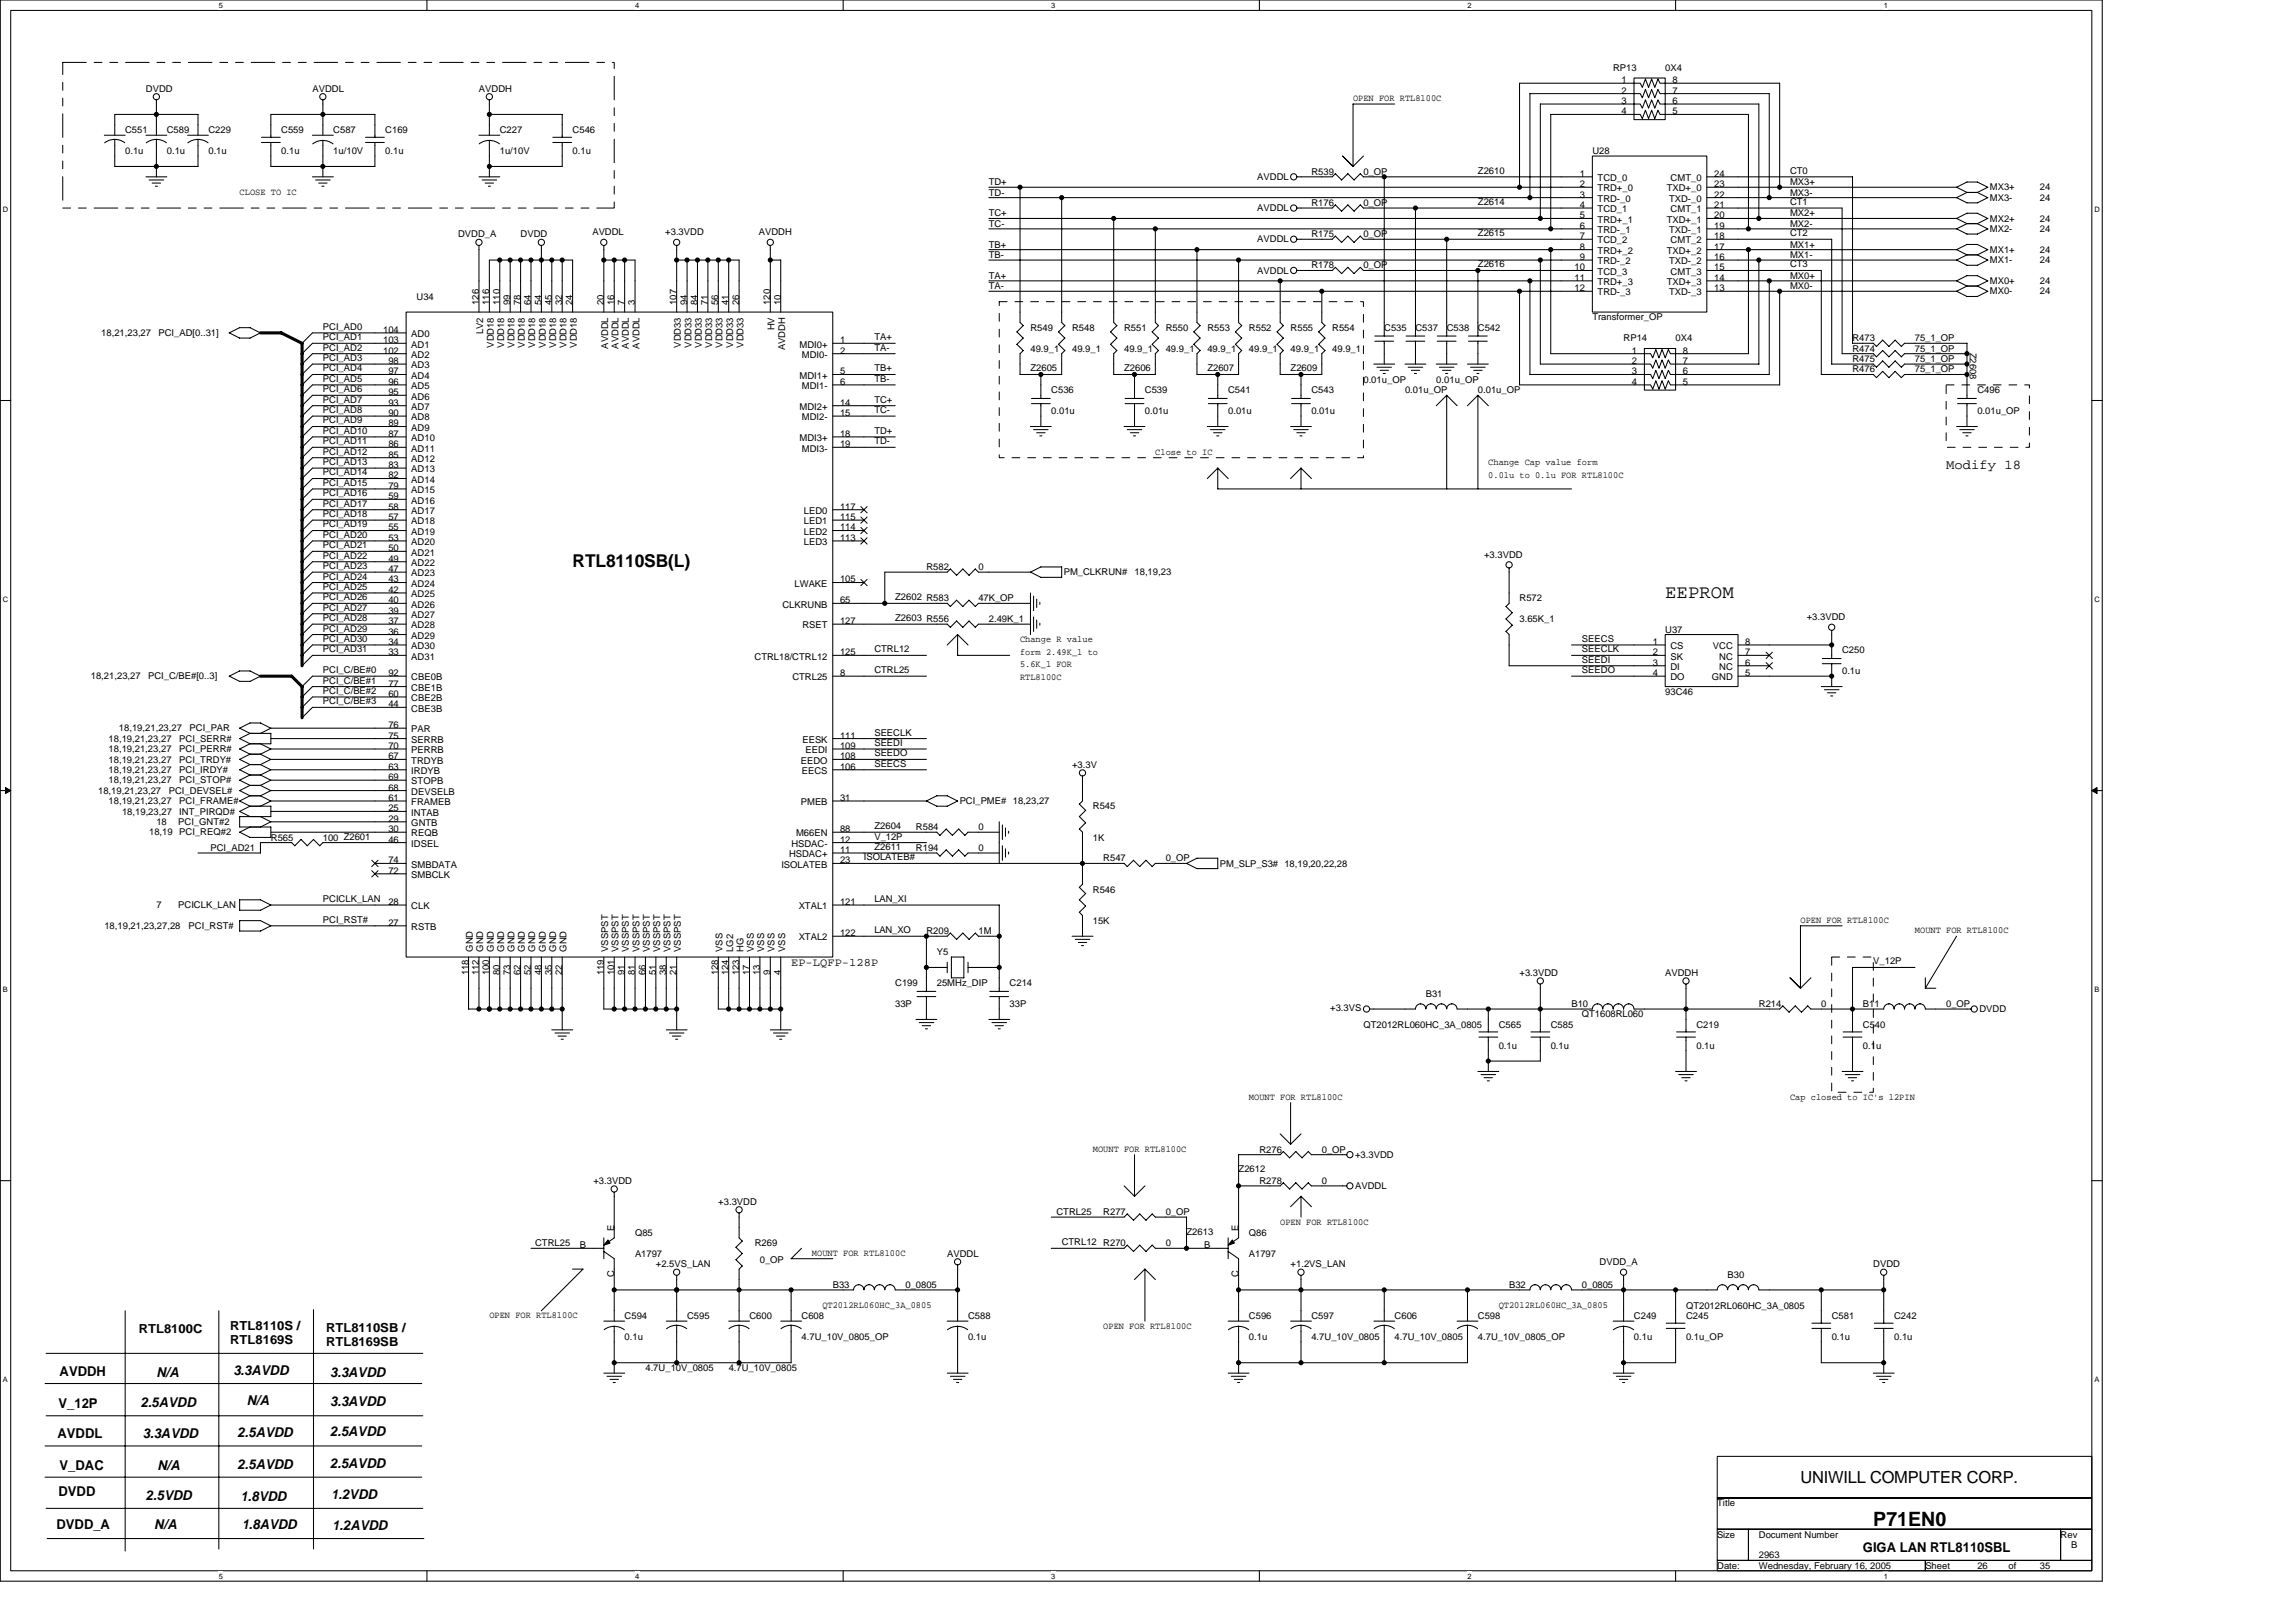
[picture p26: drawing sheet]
<svg xmlns="http://www.w3.org/2000/svg" width="297mm" height="210mm" viewBox="0 0 297 210" stroke-linecap="round" stroke-linejoin="round" font-family="sans-serif">
<defs><g id="words">
<text font-size="2.6" x="242.4" y="197.5">P71EN0</text>
<text font-size="2.4" x="215.4" y="77.4">EEPROM</text>
<text font-size="2.3" x="74.1" y="73.4">RTL8110SB(L)</text>
<text font-size="2.2" x="232.9" y="191.9">UNIWILL COMPUTER CORP.</text>
<g font-size="1.8">
<text x="251.8" y="60.7">Modify 18</text>
<text x="7.7" y="178.1">AVDDH</text>
<text x="20.2" y="178.2">N/A</text>
<text x="30.2" y="177.9">3.3AVDD</text>
<text x="42.7" y="178.2">3.3AVDD</text>
<text x="7.6" y="182.2">V_12P</text>
<text x="18.2" y="182.1">2.5AVDD</text>
<text x="31.9" y="181.8">N/A</text>
<text x="42.7" y="185.9">2.5AVDD</text>
<text x="42.7" y="182">3.3AVDD</text>
<text x="7.4" y="186.2">AVDDL</text>
<text x="7.7" y="190.2">V_DAC</text>
<text x="18.5" y="186.2">3.3AVDD</text>
<text x="20.4" y="190.2">N/A</text>
<text x="30.7" y="190.1">2.5AVDD</text>
<text x="30.7" y="186">2.5AVDD</text>
<text x="42.7" y="189.9">2.5AVDD</text>
<text x="7.3" y="197.9">DVDD_A</text>
<text x="7.6" y="193.6">DVDD</text>
<text x="18.9" y="194.1">2.5VDD</text>
<text x="20" y="197.9">N/A</text>
<text x="31.1" y="194.2">1.8VDD</text>
<text x="31.3" y="197.9">1.8AVDD</text>
<text x="42.9" y="194">1.2VDD</text>
<text x="43" y="198">1.2AVDD</text>
<text x="241" y="200.8">GIGA LAN RTL8110SBL</text>
</g>
<g font-size="1.6">
<text x="17.9" y="172.5">RTL8100C</text>
<text x="29.8" y="172.1">RTL8110S /</text>
<text x="29.8" y="174">RTL8169S</text>
<text x="42.2" y="172.3">RTL8110SB /</text>
<text x="42.2" y="174.3">RTL8169SB</text>
</g>
<text font-size="1.5" x="102.4" y="125">EP-LQFP-128P</text>
<g font-size="1.2">
<text x="18.9" y="11.9">DVDD</text>
<text x="40.4" y="11.9">AVDDL</text>
<text x="62" y="11.9">AVDDH</text>
<text x="208.7" y="9.2">RP13</text>
<text x="209.8" y="10.8">1</text>
<text x="215.4" y="9.2">0X4</text>
<text x="216.4" y="10.8">8</text>
<text x="16.2" y="17.2">C551</text>
<text x="21.6" y="17.2">C589</text>
<text x="27" y="17.2">C229</text>
<text x="36.4" y="17.2">C559</text>
<text x="43.1" y="17.2">C587</text>
<text x="49.8" y="17.2">C169</text>
<text x="64.7" y="17.2">C227</text>
<text x="74.1" y="17.2">C546</text>
<text x="175" y="13.1">OPEN FOR RTL8100C</text>
<text x="209.8" y="12.1">2</text>
<text x="209.8" y="13.5">3</text>
<text x="209.8" y="14.8">4</text>
<text x="216.4" y="14.8">5</text>
<text x="216.4" y="13.5">6</text>
<text x="216.4" y="12.1">7</text>
<text x="16.2" y="19.9">0.1u</text>
<text x="21.6" y="19.9">0.1u</text>
<text x="27" y="19.9">0.1u</text>
<text x="36.4" y="19.9">0.1u</text>
<text x="43.1" y="19.9">1u/10V</text>
<text x="49.8" y="19.9">0.1u</text>
<text x="64.7" y="19.9">1u/10V</text>
<text x="74.1" y="19.9">0.1u</text>
<text x="127.9" y="24">TD+</text>
<text x="162.7" y="23.3">AVDDL</text>
<text x="169.7" y="22.6">R539</text>
<text x="176.4" y="22.6">0_OP</text>
<text x="191.2" y="22.5">Z2610</text>
<text x="204.4" y="22.9">1</text>
<text x="206" y="19.9">U28</text>
<text x="206.7" y="23.4">TCD_0</text>
<text x="216.1" y="23.4">CMT_0</text>
<text x="221.8" y="22.9">24</text>
<text x="231.6" y="22.5">CT0</text>
<text x="231.6" y="24">MX3+</text>
<text x="31" y="25.2">CLOSE TO IC</text>
<text x="127.9" y="29.4">TC-</text>
<text x="127.9" y="25.3">TD-</text>
<text x="127.9" y="28">TC+</text>
<text x="162.7" y="27.3">AVDDL</text>
<text x="169.7" y="26.7">R176</text>
<text x="176.4" y="26.7">0_OP</text>
<text x="191.2" y="26.5">Z2614</text>
<text x="204.4" y="24.2">2</text>
<text x="204.4" y="25.6">3</text>
<text x="204.4" y="26.9">4</text>
<text x="204.4" y="28.3">5</text>
<text x="204.4" y="29.6">6</text>
<text x="206.7" y="24.8">TRD+_0</text>
<text x="206.7" y="26.1">TRD-_0</text>
<text x="206.7" y="27.5">TCD_1</text>
<text x="206.7" y="28.8">TRD+_1</text>
<text x="215.6" y="28.8">TXD+_1</text>
<text x="215.6" y="24.8">TXD+_0</text>
<text x="215.9" y="26.1">TXD-_0</text>
<text x="216.1" y="27.5">CMT_1</text>
<text x="221.8" y="29.6">19</text>
<text x="221.8" y="28.3">20</text>
<text x="221.8" y="26.9">21</text>
<text x="221.8" y="25.6">22</text>
<text x="221.8" y="24.2">23</text>
<text x="231.6" y="26.5">CT1</text>
<text x="231.6" y="28">MX2+</text>
<text x="231.6" y="29.4">MX2-</text>
<text x="231.6" y="25.3">MX3-</text>
<text x="257.4" y="26">MX3-</text>
<text x="257.4" y="24.6">MX3+</text>
<text x="257.4" y="28.7">MX2+</text>
<text x="263.9" y="26">24</text>
<text x="263.9" y="24.6">24</text>
<text x="263.9" y="28.7">24</text>
<text x="59.3" y="30.7">DVDD_A</text>
<text x="67.3" y="30.7">DVDD</text>
<text x="76.6" y="30.4">AVDDL</text>
<text x="86.1" y="30.4">+3.3VDD</text>
<text x="98.2" y="30.4">AVDDH</text>
<text x="127.9" y="32">TB+</text>
<text x="127.9" y="33.4">TB-</text>
<text x="162.7" y="31.4">AVDDL</text>
<text x="162.7" y="35.4">AVDDL</text>
<text x="169.7" y="30.7">R175</text>
<text x="169.7" y="34.7">R178</text>
<text x="176.4" y="30.7">0_OP</text>
<text x="176.4" y="34.7">0_OP</text>
<text x="191.2" y="34.6">Z2616</text>
<text x="191.2" y="30.6">Z2615</text>
<text x="203.7" y="35">10</text>
<text x="204.4" y="31">7</text>
<text x="204.4" y="32.3">8</text>
<text x="204.4" y="33.6">9</text>
<text x="206.7" y="30.2">TRD-_1</text>
<text x="206.7" y="31.5">TCD_2</text>
<text x="206.7" y="32.9">TRD+_2</text>
<text x="206.7" y="34.2">TRD-_2</text>
<text x="206.7" y="35.5">TCD_3</text>
<text x="215.6" y="32.9">TXD+_2</text>
<text x="215.9" y="34.2">TXD-_2</text>
<text x="215.9" y="30.2">TXD-_1</text>
<text x="216.1" y="35.5">CMT_3</text>
<text x="216.1" y="31.5">CMT_2</text>
<text x="221.8" y="35">15</text>
<text x="221.8" y="33.6">16</text>
<text x="221.8" y="32.3">17</text>
<text x="221.8" y="31">18</text>
<text x="231.6" y="33.4">MX1-</text>
<text x="231.6" y="30.6">CT2</text>
<text x="231.6" y="34.6">CT3</text>
<text x="231.6" y="32">MX1+</text>
<text x="257.4" y="34.1">MX1-</text>
<text x="257.4" y="32.7">MX1+</text>
<text x="257.4" y="30">MX2-</text>
<text x="263.9" y="34.1">24</text>
<text x="263.9" y="30">24</text>
<text x="263.9" y="32.7">24</text>
<text x="53.9" y="38.8">U34</text>
<text x="62" y="39.4" transform="rotate(-90 62 39.4)">126</text>
<text x="63.3" y="39.4" transform="rotate(-90 63.3 39.4)">116</text>
<text x="64.7" y="39.4" transform="rotate(-90 64.7 39.4)">110</text>
<text x="66" y="39.4" transform="rotate(-90 66 39.4)">99</text>
<text x="67.3" y="39.4" transform="rotate(-90 67.3 39.4)">78</text>
<text x="68.7" y="39.4" transform="rotate(-90 68.7 39.4)">64</text>
<text x="70" y="39.4" transform="rotate(-90 70 39.4)">54</text>
<text x="71.4" y="39.4" transform="rotate(-90 71.4 39.4)">45</text>
<text x="72.7" y="39.4" transform="rotate(-90 72.7 39.4)">32</text>
<text x="74.1" y="39.4" transform="rotate(-90 74.1 39.4)">24</text>
<text x="78.1" y="39.4" transform="rotate(-90 78.1 39.4)">20</text>
<text x="79.5" y="39.4" transform="rotate(-90 79.5 39.4)">16</text>
<text x="80.8" y="39.4" transform="rotate(-90 80.8 39.4)">7</text>
<text x="82.2" y="39.4" transform="rotate(-90 82.2 39.4)">3</text>
<text x="87.5" y="39.4" transform="rotate(-90 87.5 39.4)">107</text>
<text x="88.9" y="39.4" transform="rotate(-90 88.9 39.4)">94</text>
<text x="90.2" y="39.4" transform="rotate(-90 90.2 39.4)">84</text>
<text x="91.6" y="39.4" transform="rotate(-90 91.6 39.4)">71</text>
<text x="92.9" y="39.4" transform="rotate(-90 92.9 39.4)">56</text>
<text x="94.3" y="39.4" transform="rotate(-90 94.3 39.4)">41</text>
<text x="95.6" y="39.4" transform="rotate(-90 95.6 39.4)">26</text>
<text x="99.7" y="39.4" transform="rotate(-90 99.7 39.4)">120</text>
<text x="101" y="39.4" transform="rotate(-90 101 39.4)">10</text>
<text x="127.9" y="37.4">TA-</text>
<text x="127.9" y="36.1">TA+</text>
<text x="203.7" y="36.3">11</text>
<text x="203.7" y="37.7">12</text>
<text x="206" y="41.5">Transformer_OP</text>
<text x="206.7" y="36.9">TRD+_3</text>
<text x="206.7" y="38.2">TRD-_3</text>
<text x="215.6" y="36.9">TXD+_3</text>
<text x="215.9" y="38.2">TXD-_3</text>
<text x="221.8" y="37.7">13</text>
<text x="221.8" y="36.3">14</text>
<text x="231.6" y="36.1">MX0+</text>
<text x="231.6" y="37.4">MX0-</text>
<text x="257.4" y="36.8">MX0+</text>
<text x="257.4" y="38.1">MX0-</text>
<text x="263.9" y="38.1">24</text>
<text x="263.9" y="36.8">24</text>
<text x="13.1" y="43.5">18,21,23,27</text>
<text x="20.5" y="43.5">PCI_AD[0..31]</text>
<text x="41.8" y="44">PCI_AD1</text>
<text x="41.8" y="42.7">PCI_AD0</text>
<text x="41.8" y="46.7">PCI_AD3</text>
<text x="41.8" y="45.4">PCI_AD2</text>
<text x="49.6" y="45.8">102</text>
<text x="49.6" y="44.4">103</text>
<text x="49.6" y="43.1">104</text>
<text x="50.2" y="47.1">98</text>
<text x="53.2" y="47.7">AD3</text>
<text x="53.2" y="46.3">AD2</text>
<text x="53.2" y="45">AD1</text>
<text x="53.2" y="43.6">AD0</text>
<text x="62.5" y="43.2" transform="rotate(-90 62.5 43.2)">LV2</text>
<text x="63.9" y="45" transform="rotate(-90 63.9 45)">VDD18</text>
<text x="65.2" y="45" transform="rotate(-90 65.2 45)">VDD18</text>
<text x="66.6" y="45" transform="rotate(-90 66.6 45)">VDD18</text>
<text x="67.9" y="45" transform="rotate(-90 67.9 45)">VDD18</text>
<text x="69.3" y="45" transform="rotate(-90 69.3 45)">VDD18</text>
<text x="70.6" y="45" transform="rotate(-90 70.6 45)">VDD18</text>
<text x="71.9" y="45" transform="rotate(-90 71.9 45)">VDD18</text>
<text x="73.3" y="45" transform="rotate(-90 73.3 45)">VDD18</text>
<text x="74.6" y="45" transform="rotate(-90 74.6 45)">VDD18</text>
<text x="78.7" y="45.1" transform="rotate(-90 78.7 45.1)">AVDDL</text>
<text x="80" y="45.1" transform="rotate(-90 80 45.1)">AVDDL</text>
<text x="81.4" y="45.1" transform="rotate(-90 81.4 45.1)">AVDDL</text>
<text x="82.7" y="45.1" transform="rotate(-90 82.7 45.1)">AVDDL</text>
<text x="88.1" y="45" transform="rotate(-90 88.1 45)">VDD33</text>
<text x="89.4" y="45" transform="rotate(-90 89.4 45)">VDD33</text>
<text x="90.8" y="45" transform="rotate(-90 90.8 45)">VDD33</text>
<text x="92.1" y="45" transform="rotate(-90 92.1 45)">VDD33</text>
<text x="93.5" y="45" transform="rotate(-90 93.5 45)">VDD33</text>
<text x="94.8" y="45" transform="rotate(-90 94.8 45)">VDD33</text>
<text x="96.2" y="45" transform="rotate(-90 96.2 45)">VDD33</text>
<text x="100.2" y="42.8" transform="rotate(-90 100.2 42.8)">HV</text>
<text x="101.6" y="45.3" transform="rotate(-90 101.6 45.3)">AVDDH</text>
<text x="103.4" y="45">MDI0+</text>
<text x="103.7" y="46.3">MDI0-</text>
<text x="108.7" y="44.4">1</text>
<text x="108.7" y="45.8">2</text>
<text x="113.1" y="44">TA+</text>
<text x="113.1" y="45.4">TA-</text>
<text x="133.3" y="42.8">R549</text>
<text x="133.3" y="45.5">49.9_1</text>
<text x="138.7" y="42.8">R548</text>
<text x="138.7" y="45.5">49.9_1</text>
<text x="145.4" y="42.8">R551</text>
<text x="145.4" y="45.5">49.9_1</text>
<text x="150.8" y="42.8">R550</text>
<text x="150.8" y="45.5">49.9_1</text>
<text x="156.2" y="42.8">R553</text>
<text x="156.2" y="45.5">49.9_1</text>
<text x="161.6" y="42.8">R552</text>
<text x="161.6" y="45.5">49.9_1</text>
<text x="167" y="42.8">R555</text>
<text x="167" y="45.5">49.9_1</text>
<text x="172.4" y="42.8">R554</text>
<text x="172.4" y="45.5">49.9_1</text>
<text x="179.1" y="42.8">C535</text>
<text x="183.1" y="42.8">C537</text>
<text x="187.2" y="42.8">C538</text>
<text x="191.2" y="42.8">C542</text>
<text x="210" y="44.2">RP14</text>
<text x="211.1" y="45.8">1</text>
<text x="211.1" y="47.1">2</text>
<text x="216.8" y="44.2">0X4</text>
<text x="217.7" y="47.1">7</text>
<text x="217.7" y="45.8">8</text>
<text x="239.7" y="46.9">R475</text>
<text x="239.7" y="45.5">R474</text>
<text x="239.7" y="44.2">R473</text>
<text x="247.7" y="46.9">75_1_OP</text>
<text x="247.7" y="45.5">75_1_OP</text>
<text x="247.7" y="44.2">75_1_OP</text>
<text x="254.8" y="45.6" transform="rotate(90 254.8 45.6)">Z2608</text>
<text x="41.8" y="49.4">PCI_AD5</text>
<text x="41.8" y="50.8">PCI_AD6</text>
<text x="41.8" y="53.5">PCI_AD8</text>
<text x="41.8" y="52.1">PCI_AD7</text>
<text x="41.8" y="48.1">PCI_AD4</text>
<text x="50.2" y="53.8">90</text>
<text x="50.2" y="52.5">93</text>
<text x="50.2" y="51.1">95</text>
<text x="50.2" y="49.8">96</text>
<text x="50.2" y="48.5">97</text>
<text x="53.2" y="53">AD7</text>
<text x="53.2" y="51.7">AD6</text>
<text x="53.2" y="50.4">AD5</text>
<text x="53.2" y="49">AD4</text>
<text x="103.4" y="49">MDI1+</text>
<text x="103.4" y="53">MDI2+</text>
<text x="103.7" y="50.4">MDI1-</text>
<text x="108.7" y="48.5">5</text>
<text x="108.7" y="49.8">6</text>
<text x="108.7" y="52.5">14</text>
<text x="108.7" y="53.8">15</text>
<text x="113.1" y="48.1">TB+</text>
<text x="113.1" y="52.1">TC+</text>
<text x="113.1" y="49.4">TB-</text>
<text x="113.1" y="53.5">TC-</text>
<text x="133.3" y="48.1">Z2605</text>
<text x="136" y="50.9">C536</text>
<text x="136" y="53.6">0.01u</text>
<text x="145.4" y="48.1">Z2606</text>
<text x="148.1" y="50.9">C539</text>
<text x="148.1" y="53.6">0.01u</text>
<text x="156.2" y="48.1">Z2607</text>
<text x="158.9" y="50.9">C541</text>
<text x="158.9" y="53.6">0.01u</text>
<text x="167" y="48.1">Z2609</text>
<text x="169.7" y="50.9">C543</text>
<text x="169.7" y="53.6">0.01u</text>
<text x="176.4" y="49.5">0.01u_OP</text>
<text x="181.8" y="50.9">0.01u_OP</text>
<text x="185.8" y="49.5">0.01u_OP</text>
<text x="191.2" y="50.9">0.01u_OP</text>
<text x="211.1" y="48.5">3</text>
<text x="211.1" y="49.8">4</text>
<text x="217.7" y="49.8">5</text>
<text x="217.7" y="48.5">6</text>
<text x="239.7" y="48.2">R476</text>
<text x="247.7" y="48.2">75_1_OP</text>
<text x="255.8" y="50.9">C496</text>
<text x="255.8" y="53.6">0.01u_OP</text>
<text x="41.8" y="54.8">PCI_AD9</text>
<text x="41.8" y="57.5">PCI_AD11</text>
<text x="41.8" y="56.1">PCI_AD10</text>
<text x="41.8" y="58.8">PCI_AD12</text>
<text x="50.2" y="59.2">85</text>
<text x="50.2" y="57.9">86</text>
<text x="50.2" y="56.5">87</text>
<text x="50.2" y="55.2">89</text>
<text x="53.2" y="59.8">AD12</text>
<text x="53.2" y="58.4">AD11</text>
<text x="53.2" y="57.1">AD10</text>
<text x="53.2" y="55.7">AD9</text>
<text x="53.2" y="54.4">AD8</text>
<text x="103.4" y="57.1">MDI3+</text>
<text x="103.7" y="54.4">MDI2-</text>
<text x="103.7" y="58.4">MDI3-</text>
<text x="108.7" y="56.5">18</text>
<text x="108.7" y="57.9">19</text>
<text x="113.1" y="56.1">TD+</text>
<text x="113.1" y="57.5">TD-</text>
<text x="149.5" y="58.9">Close to IC</text>
<text x="41.8" y="61.5">PCI_AD14</text>
<text x="41.8" y="60.2">PCI_AD13</text>
<text x="41.8" y="62.9">PCI_AD15</text>
<text x="41.8" y="65.6">PCI_AD17</text>
<text x="41.8" y="64.2">PCI_AD16</text>
<text x="50.2" y="66">58</text>
<text x="50.2" y="64.6">59</text>
<text x="50.2" y="63.3">79</text>
<text x="50.2" y="61.9">82</text>
<text x="50.2" y="60.6">83</text>
<text x="53.2" y="65.2">AD16</text>
<text x="53.2" y="63.8">AD15</text>
<text x="53.2" y="62.5">AD14</text>
<text x="53.2" y="61.1">AD13</text>
<text x="108.7" y="66">117</text>
<text x="192.5" y="60.2">Change Cap value form</text>
<text x="192.5" y="61.9">0.01u to 0.1u FOR RTL8100C</text>
<text x="41.8" y="71">PCI_AD21</text>
<text x="41.8" y="69.6">PCI_AD20</text>
<text x="41.8" y="66.9">PCI_AD18</text>
<text x="41.8" y="68.3">PCI_AD19</text>
<text x="50.2" y="71.3">50</text>
<text x="50.2" y="70">53</text>
<text x="50.2" y="68.6">55</text>
<text x="50.2" y="67.3">57</text>
<text x="53.2" y="71.9">AD21</text>
<text x="53.2" y="70.5">AD20</text>
<text x="53.2" y="69.2">AD19</text>
<text x="53.2" y="67.9">AD18</text>
<text x="53.2" y="66.5">AD17</text>
<text x="104" y="70.5">LED3</text>
<text x="104" y="69.2">LED2</text>
<text x="104" y="67.9">LED1</text>
<text x="104" y="66.5">LED0</text>
<text x="108.7" y="70">113</text>
<text x="108.7" y="68.6">114</text>
<text x="108.7" y="67.3">115</text>
<text x="41.8" y="76.3">PCI_AD25</text>
<text x="41.8" y="77.7">PCI_AD26</text>
<text x="41.8" y="75">PCI_AD24</text>
<text x="41.8" y="72.3">PCI_AD22</text>
<text x="41.8" y="73.6">PCI_AD23</text>
<text x="50.2" y="76.7">42</text>
<text x="50.2" y="75.4">43</text>
<text x="50.2" y="74">47</text>
<text x="50.2" y="72.7">49</text>
<text x="53.2" y="77.3">AD25</text>
<text x="53.2" y="75.9">AD24</text>
<text x="53.2" y="74.6">AD23</text>
<text x="53.2" y="73.2">AD22</text>
<text x="102.8" y="75.9">LWAKE</text>
<text x="108.7" y="75.4">105</text>
<text x="115.8" y="77.7">Z2602 R583</text>
<text x="119.9" y="73.8">R582</text>
<text x="126.6" y="77.8">47K_OP</text>
<text x="126.6" y="73.8">0</text>
<text x="137.6" y="74.5">PM_CLKRUN#</text>
<text x="146.8" y="74.5">18,19,23</text>
<text x="192" y="72.2">+3.3VDD</text>
<text x="196.6" y="77.8">R572</text>
<text x="41.8" y="80.4">PCI_AD28</text>
<text x="41.8" y="79">PCI_AD27</text>
<text x="41.8" y="81.7">PCI_AD29</text>
<text x="41.8" y="83.1">PCI_AD30</text>
<text x="50.2" y="83.5">34</text>
<text x="50.2" y="82.1">36</text>
<text x="50.2" y="80.8">37</text>
<text x="50.2" y="79.4">39</text>
<text x="50.2" y="78.1">40</text>
<text x="53.2" y="82.7">AD29</text>
<text x="53.2" y="81.3">AD28</text>
<text x="53.2" y="80">AD27</text>
<text x="53.2" y="78.6">AD26</text>
<text x="101.2" y="78.6">CLKRUNB</text>
<text x="103.8" y="81.3">RSET</text>
<text x="108.7" y="78.1">65</text>
<text x="108.7" y="80.8">127</text>
<text x="115.8" y="80.4">Z2603 R556</text>
<text x="127.9" y="80.5">2.49K_1</text>
<text x="132" y="83.1">Change R value</text>
<text x="196.6" y="80.5">3.65K_1</text>
<text x="204.7" y="83.1">SEECS</text>
<text x="213.8" y="83.5">1</text>
<text x="215.4" y="81.9">U37</text>
<text x="225.8" y="83.5">8</text>
<text x="233.7" y="80.2">+3.3VDD</text>
<text x="11.7" y="87.9">18,21,23,27</text>
<text x="19.2" y="87.9">PCI_C/BE#[0..3]</text>
<text x="41.8" y="84.4">PCI_AD31</text>
<text x="41.8" y="88.5">PCI_C/BE#1</text>
<text x="41.8" y="87.1">PCI_C/BE#0</text>
<text x="41.8" y="89.8">PCI_C/BE#2</text>
<text x="50.2" y="84.8">33</text>
<text x="50.2" y="88.8">77</text>
<text x="50.2" y="87.5">92</text>
<text x="53.2" y="85.4">AD31</text>
<text x="53.2" y="84">AD30</text>
<text x="53.2" y="89.4">CBE1B</text>
<text x="53.2" y="88">CBE0B</text>
<text x="97.6" y="85.4">CTRL18/CTRL12</text>
<text x="102.5" y="88">CTRL25</text>
<text x="108.7" y="87.5">8</text>
<text x="108.7" y="84.8">125</text>
<text x="113.1" y="87.1">CTRL25</text>
<text x="113.1" y="84.4">CTRL12</text>
<text x="132" y="84.7">form 2.49K_1 to</text>
<text x="132" y="86.3">5.6K_1 FOR</text>
<text x="132" y="88">RTL8100C</text>
<text x="204.7" y="84.4">SEECLK</text>
<text x="204.7" y="87.1">SEEDO</text>
<text x="204.7" y="85.8">SEEDI</text>
<text x="213.8" y="84.8">2</text>
<text x="213.8" y="86.2">3</text>
<text x="213.8" y="87.5">4</text>
<text x="215.4" y="89.9">93C46</text>
<text x="216.1" y="84">CS</text>
<text x="216.1" y="85.4">SK</text>
<text x="216.1" y="86.7">DI</text>
<text x="216.1" y="88">DO</text>
<text x="221.5" y="88">GND</text>
<text x="221.6" y="84">VCC</text>
<text x="222.4" y="85.4">NC</text>
<text x="222.4" y="86.7">NC</text>
<text x="225.8" y="84.8">7</text>
<text x="225.8" y="86.2">6</text>
<text x="225.8" y="87.5">5</text>
<text x="238.3" y="84.6">C250</text>
<text x="238.3" y="87.2">0.1u</text>
<text x="14" y="96">18,19,21,23,27</text>
<text x="15.4" y="94.6">18,19,21,23,27</text>
<text x="23.2" y="96">PCI_SERR#</text>
<text x="24.5" y="94.6">PCI_PAR</text>
<text x="41.8" y="91.1">PCI_C/BE#3</text>
<text x="50.2" y="91.5">44</text>
<text x="50.2" y="90.2">60</text>
<text x="50.2" y="95.6">75</text>
<text x="50.2" y="94.2">76</text>
<text x="53.2" y="92.1">CBE3B</text>
<text x="53.2" y="90.7">CBE2B</text>
<text x="53.2" y="94.8">PAR</text>
<text x="108.7" y="95.6">111</text>
<text x="113.1" y="95.2">SEECLK</text>
<text x="14" y="98.7">18,19,21,23,27</text>
<text x="14" y="97.3">18,19,21,23,27</text>
<text x="14" y="101.4">18,19,21,23,27</text>
<text x="14" y="100">18,19,21,23,27</text>
<text x="23.2" y="98.7">PCI_TRDY#</text>
<text x="23.2" y="97.3">PCI_PERR#</text>
<text x="23.2" y="101.4">PCI_STOP#</text>
<text x="23.2" y="100">PCI_IRDY#</text>
<text x="50.2" y="99.6">63</text>
<text x="50.2" y="98.3">67</text>
<text x="50.2" y="101">69</text>
<text x="50.2" y="96.9">70</text>
<text x="53.2" y="100.2">IRDYB</text>
<text x="53.2" y="98.8">TRDYB</text>
<text x="53.2" y="101.5">STOPB</text>
<text x="53.2" y="97.5">PERRB</text>
<text x="53.2" y="96.1">SERRB</text>
<text x="103.6" y="98.8">EEDO</text>
<text x="103.7" y="100.2">EECS</text>
<text x="103.8" y="96.1">EESK</text>
<text x="104.2" y="97.5">EEDI</text>
<text x="108.7" y="99.6">106</text>
<text x="108.7" y="98.3">108</text>
<text x="108.7" y="96.9">109</text>
<text x="113.1" y="96.5">SEEDI</text>
<text x="113.1" y="97.9">SEEDO</text>
<text x="113.1" y="99.2">SEECS</text>
<text x="138.7" y="99.4">+3.3V</text>
<text x="12.7" y="102.7">18,19,21,23,27</text>
<text x="14" y="104.1">18,19,21,23,27</text>
<text x="15.8" y="105.4">18,19,23,27</text>
<text x="20.2" y="106.8">18</text>
<text x="21.8" y="102.7">PCI_DEVSEL#</text>
<text x="23.1" y="106.8">PCI_GNT#2</text>
<text x="23.2" y="104.1">PCI_FRAME#</text>
<text x="23.2" y="105.4">INT_PIRQD#</text>
<text x="50.2" y="105">25</text>
<text x="50.2" y="106.3">29</text>
<text x="50.2" y="107.7">30</text>
<text x="50.2" y="103.7">61</text>
<text x="50.2" y="102.3">68</text>
<text x="53.2" y="105.5">INTAB</text>
<text x="53.2" y="106.9">GNTB</text>
<text x="53.2" y="104.2">FRAMEB</text>
<text x="53.2" y="102.9">DEVSELB</text>
<text x="103.6" y="104.2">PMEB</text>
<text x="108.7" y="103.7">31</text>
<text x="108.7" y="107.7">88</text>
<text x="113.1" y="107.3">Z2604</text>
<text x="118.5" y="107.4">R584</text>
<text x="124.2" y="104.1">PCI_PME# 18,23,27</text>
<text x="126.6" y="107.4">0</text>
<text x="141.4" y="104.7">R545</text>
<text x="19.3" y="108.1">18,19 PCI_REQ#2</text>
<text x="27.2" y="110.1">PCI_AD21</text>
<text x="35" y="108.8">R565</text>
<text x="41.8" y="108.8">100 Z2601</text>
<text x="50.2" y="109">46</text>
<text x="50.2" y="113.1">72</text>
<text x="50.2" y="111.7">74</text>
<text x="53.2" y="108.2">REQB</text>
<text x="53.2" y="109.6">IDSEL</text>
<text x="53.2" y="113.6">SMBCLK</text>
<text x="53.2" y="112.3">SMBDATA</text>
<text x="101.1" y="112.3">ISOLATEB</text>
<text x="102.1" y="110.9">HSDAC+</text>
<text x="102.4" y="109.6">HSDAC-</text>
<text x="103" y="108.2">M66EN</text>
<text x="108.7" y="110.4">11</text>
<text x="108.7" y="109">12</text>
<text x="108.7" y="111.7">23</text>
<text x="111.8" y="111.3">ISOLATEB#</text>
<text x="113.1" y="108.6">V_12P</text>
<text x="113.1" y="110">Z2611</text>
<text x="118.5" y="110.1">R194</text>
<text x="126.6" y="110.1">0</text>
<text x="141.4" y="108.8">1K</text>
<text x="142.7" y="111.5">R547</text>
<text x="150.8" y="111.5">0_OP</text>
<text x="157.8" y="112.1">PM_SLP_S3# 18,19,20,22,28</text>
<text x="20.2" y="117.5">7</text>
<text x="23.1" y="117.5">PCICLK_LAN</text>
<text x="41.8" y="119.4">PCI_RST#</text>
<text x="41.8" y="116.7">PCICLK_LAN</text>
<text x="50.2" y="119.8">27</text>
<text x="50.2" y="117.1">28</text>
<text x="53.2" y="117.7">CLK</text>
<text x="103.3" y="117.7">XTAL1</text>
<text x="108.7" y="117.1">121</text>
<text x="113.1" y="116.7">LAN_XI</text>
<text x="141.4" y="115.5">R546</text>
<text x="141.4" y="119.6">15K</text>
<text x="232.9" y="119.4">OPEN FOR RTL8100C</text>
<text x="13.5" y="120.2">18,19,21,23,27,28</text>
<text x="24.4" y="120.2">PCI_RST#</text>
<text x="53.2" y="120.4">RSTB</text>
<text x="61.2" y="123.2" transform="rotate(-90 61.2 123.2)">GND</text>
<text x="62.5" y="123.2" transform="rotate(-90 62.5 123.2)">GND</text>
<text x="63.9" y="123.2" transform="rotate(-90 63.9 123.2)">GND</text>
<text x="65.2" y="123.2" transform="rotate(-90 65.2 123.2)">GND</text>
<text x="66.6" y="123.2" transform="rotate(-90 66.6 123.2)">GND</text>
<text x="67.9" y="123.2" transform="rotate(-90 67.9 123.2)">GND</text>
<text x="69.3" y="123.2" transform="rotate(-90 69.3 123.2)">GND</text>
<text x="70.6" y="123.2" transform="rotate(-90 70.6 123.2)">GND</text>
<text x="71.9" y="123.2" transform="rotate(-90 71.9 123.2)">GND</text>
<text x="73.3" y="123.2" transform="rotate(-90 73.3 123.2)">GND</text>
<text x="78.7" y="123.2" transform="rotate(-90 78.7 123.2)">VSSPST</text>
<text x="80" y="123.2" transform="rotate(-90 80 123.2)">VSSPST</text>
<text x="81.4" y="123.2" transform="rotate(-90 81.4 123.2)">VSSPST</text>
<text x="82.7" y="123.2" transform="rotate(-90 82.7 123.2)">VSSPST</text>
<text x="84.1" y="123.2" transform="rotate(-90 84.1 123.2)">VSSPST</text>
<text x="85.4" y="123.2" transform="rotate(-90 85.4 123.2)">VSSPST</text>
<text x="86.8" y="123.2" transform="rotate(-90 86.8 123.2)">VSSPST</text>
<text x="88.1" y="123.2" transform="rotate(-90 88.1 123.2)">VSSPST</text>
<text x="93.5" y="123.2" transform="rotate(-90 93.5 123.2)">VSS</text>
<text x="94.8" y="123.2" transform="rotate(-90 94.8 123.2)">LG2</text>
<text x="96.2" y="123.2" transform="rotate(-90 96.2 123.2)">HG</text>
<text x="97.5" y="123.2" transform="rotate(-90 97.5 123.2)">VSS</text>
<text x="98.9" y="123.2" transform="rotate(-90 98.9 123.2)">VSS</text>
<text x="100.2" y="123.2" transform="rotate(-90 100.2 123.2)">VSS</text>
<text x="101.6" y="123.2" transform="rotate(-90 101.6 123.2)">VSS</text>
<text x="103.3" y="121.7">XTAL2</text>
<text x="108.7" y="121.2">122</text>
<text x="113.1" y="120.8">LAN_XO</text>
<text x="119.9" y="120.9">R209</text>
<text x="121.2" y="123.6">Y5</text>
<text x="126.6" y="120.9">1M</text>
<text x="242.4" y="124.8">V_12P</text>
<text x="247.7" y="120.8">MOUNT FOR RTL8100C</text>
<text x="60.6" y="126.2" transform="rotate(-90 60.6 126.2)">118</text>
<text x="62" y="126.2" transform="rotate(-90 62 126.2)">112</text>
<text x="63.3" y="126.2" transform="rotate(-90 63.3 126.2)">100</text>
<text x="64.7" y="126.2" transform="rotate(-90 64.7 126.2)">80</text>
<text x="66" y="126.2" transform="rotate(-90 66 126.2)">73</text>
<text x="67.3" y="126.2" transform="rotate(-90 67.3 126.2)">62</text>
<text x="68.7" y="126.2" transform="rotate(-90 68.7 126.2)">52</text>
<text x="70" y="126.2" transform="rotate(-90 70 126.2)">48</text>
<text x="71.4" y="126.2" transform="rotate(-90 71.4 126.2)">35</text>
<text x="72.7" y="126.2" transform="rotate(-90 72.7 126.2)">22</text>
<text x="78.1" y="126.2" transform="rotate(-90 78.1 126.2)">119</text>
<text x="79.5" y="126.2" transform="rotate(-90 79.5 126.2)">101</text>
<text x="80.8" y="126.2" transform="rotate(-90 80.8 126.2)">91</text>
<text x="82.2" y="126.2" transform="rotate(-90 82.2 126.2)">81</text>
<text x="83.5" y="126.2" transform="rotate(-90 83.5 126.2)">66</text>
<text x="84.8" y="126.2" transform="rotate(-90 84.8 126.2)">51</text>
<text x="86.2" y="126.2" transform="rotate(-90 86.2 126.2)">38</text>
<text x="87.5" y="126.2" transform="rotate(-90 87.5 126.2)">21</text>
<text x="92.9" y="126.2" transform="rotate(-90 92.9 126.2)">128</text>
<text x="94.3" y="126.2" transform="rotate(-90 94.3 126.2)">124</text>
<text x="95.6" y="126.2" transform="rotate(-90 95.6 126.2)">123</text>
<text x="97" y="126.2" transform="rotate(-90 97 126.2)">17</text>
<text x="98.3" y="126.2" transform="rotate(-90 98.3 126.2)">13</text>
<text x="99.7" y="126.2" transform="rotate(-90 99.7 126.2)">9</text>
<text x="101" y="126.2" transform="rotate(-90 101 126.2)">4</text>
<text x="115.8" y="127.6">C199</text>
<text x="115.8" y="130.3">33P</text>
<text x="121.2" y="127.6">25MHz_DIP</text>
<text x="130.6" y="127.6">C214</text>
<text x="130.6" y="130.3">33P</text>
<text x="172.1" y="130.9">+3.3VS</text>
<text x="184.5" y="129">B31</text>
<text x="196.6" y="126.3">+3.3VDD</text>
<text x="203.3" y="130.3">B10</text>
<text x="204.7" y="131.7">QT1608RL060</text>
<text x="215.4" y="126.3">AVDDH</text>
<text x="227.5" y="130.3">R214</text>
<text x="235.6" y="130.3">0</text>
<text x="241" y="130.3">B11</text>
<text x="251.8" y="130.3">0_OP</text>
<text x="256.1" y="131">DVDD</text>
<text x="176.4" y="133">QT2012RL060HC_3A_0805</text>
<text x="193.9" y="133">C565</text>
<text x="193.9" y="135.7">0.1u</text>
<text x="200.6" y="133">C585</text>
<text x="200.6" y="135.7">0.1u</text>
<text x="219.5" y="133">C219</text>
<text x="219.5" y="135.7">0.1u</text>
<text x="241" y="133">C540</text>
<text x="241" y="135.7">0.1u</text>
<text x="161.6" y="142.3">MOUNT FOR RTL8100C</text>
<text x="231.6" y="142.3">Cap closed to IC's 12PIN</text>
<text x="141.4" y="149.1">MOUNT FOR RTL8100C</text>
<text x="162.9" y="149.2">R276</text>
<text x="171" y="149.2">0_OP</text>
<text x="175.3" y="149.8">+3.3VDD</text>
<text x="76.8" y="153.2">+3.3VDD</text>
<text x="92.9" y="155.9">+3.3VDD</text>
<text x="160.2" y="151.7">Z2612</text>
<text x="162.9" y="153.2">R278</text>
<text x="171" y="153.2">0</text>
<text x="175.3" y="153.9">AVDDL</text>
<text x="69.2" y="161.3">CTRL25</text>
<text x="75" y="161.5">B</text>
<text x="79.5" y="159.3" transform="rotate(-90 79.5 159.3)">E</text>
<text x="82.2" y="159.9">Q85</text>
<text x="97.6" y="161.3">R269</text>
<text x="136.7" y="157.2">CTRL25</text>
<text x="137.4" y="161.2">CTRL12 R270</text>
<text x="142.7" y="157.2">R277</text>
<text x="150.8" y="157.2">0_OP</text>
<text x="150.8" y="161.3">0</text>
<text x="153.5" y="159.8">Z2613</text>
<text x="155.8" y="161.5">B</text>
<text x="160.2" y="159.3" transform="rotate(-90 160.2 159.3)">E</text>
<text x="161.6" y="159.9">Q86</text>
<text x="165.6" y="158.5">OPEN FOR RTL8100C</text>
<text x="79.5" y="165.2" transform="rotate(-90 79.5 165.2)">C</text>
<text x="82.2" y="162.6">A1797</text>
<text x="84.8" y="164">+2.5VS_LAN</text>
<text x="98.3" y="163.4">0_OP</text>
<text x="105" y="162.5">MOUNT FOR RTL8100C</text>
<text x="107.7" y="166.7">B33</text>
<text x="117.2" y="166.7">0_0805</text>
<text x="122.5" y="162.6">AVDDL</text>
<text x="160.2" y="165.2" transform="rotate(-90 160.2 165.2)">C</text>
<text x="161.6" y="162.6">A1797</text>
<text x="167" y="164">+1.2VS_LAN</text>
<text x="195.2" y="166.7">B32</text>
<text x="204.7" y="166.7">0_0805</text>
<text x="206.9" y="163.7">DVDD_A</text>
<text x="223.5" y="165.3">B30</text>
<text x="242.4" y="164">DVDD</text>
<text x="63.3" y="170.6">OPEN FOR RTL8100C</text>
<text x="80.8" y="170.7">C594</text>
<text x="80.8" y="173.4">0.1u</text>
<text x="88.9" y="170.7">C595</text>
<text x="97" y="170.7">C600</text>
<text x="103.7" y="170.7">C608</text>
<text x="103.7" y="173.4">4.7U_10V_0805_OP</text>
<text x="106.4" y="169.2">QT2012RL060HC_3A_0805</text>
<text x="125.2" y="170.7">C588</text>
<text x="125.2" y="173.4">0.1u</text>
<text x="142.7" y="171.9">OPEN FOR RTL8100C</text>
<text x="161.6" y="170.7">C596</text>
<text x="161.6" y="173.4">0.1u</text>
<text x="169.7" y="170.7">C597</text>
<text x="169.7" y="173.4">4.7U_10V_0805</text>
<text x="180.4" y="170.7">C606</text>
<text x="180.4" y="173.4">4.7U_10V_0805</text>
<text x="191.2" y="170.7">C598</text>
<text x="191.2" y="173.4">4.7U_10V_0805_OP</text>
<text x="193.9" y="169.2">QT2012RL060HC_3A_0805</text>
<text x="211.4" y="170.7">C249</text>
<text x="211.4" y="173.4">0.1u</text>
<text x="218.1" y="170.7">C245</text>
<text x="218.1" y="173.4">0.1u_OP</text>
<text x="218.1" y="169.4">QT2012RL060HC_3A_0805</text>
<text x="237" y="170.7">C581</text>
<text x="237" y="173.4">0.1u</text>
<text x="245" y="170.7">C242</text>
<text x="245" y="173.4">0.1u</text>
<text x="83.5" y="177.4">4.7U_10V_0805</text>
<text x="94.3" y="177.4">4.7U_10V_0805</text>
<text x="222.2" y="194.9">Title</text>
<text x="222.2" y="199">Size</text>
<text x="222.2" y="203">Date:</text>
<text x="227.5" y="199">Document Number</text>
<text x="227.5" y="201.7">2963</text>
<text x="227.5" y="203">Wednesday, February 16, 2005</text>
<text x="249.1" y="203">Sheet</text>
<text x="255.8" y="203">26</text>
<text x="259.9" y="203">of</text>
<text x="263.9" y="203">35</text>
<text x="266.6" y="199">Rev</text>
<text x="267.9" y="200.3">B</text>
</g>
<g font-size="1">
<text x="28.3" y="1">5</text>
<text x="82.2" y="1">4</text>
<text x="136" y="1">3</text>
<text x="189.9" y="1">2</text>
<text x="243.7" y="1">1</text>
<text x=".4" y="27.5">D</text>
<text x="271" y="27.5">D</text>
<text x=".4" y="77.9">C</text>
<text x="271" y="77.9">C</text>
<text x=".4" y="128.4">B</text>
<text x="271" y="128.4">B</text>
<text x=".4" y="178.9">A</text>
<text x="271" y="178.9">A</text>
<text x="28.3" y="204.3">5</text>
<text x="82.2" y="204.3">4</text>
<text x="136" y="204.3">3</text>
<text x="189.9" y="204.3">2</text>
<text x="243.7" y="204.3">1</text>
</g>
</g></defs>
<path d="M0 0h272v204.6h-272zM1.4 1.3h269.2v202h-269.2z" fill="none" stroke="#000" stroke-width=".13"/>
<g fill="#fff">
<path d="M28.3 .1h.5v1.1h-.5z"/>
<path d="M28.3 203.4h.5v1.1h-.5z"/>
</g>
<path d="M55.2 0v1.3M55.2 203.3v1.3" fill="none" stroke="#000" stroke-width=".13"/>
<g fill="#fff">
<path d="M82.2 .1h.5v1.1h-.5z"/>
<path d="M82.2 203.4h.5v1.1h-.5z"/>
</g>
<path d="M109.1 0v1.3M109.1 203.3v1.3" fill="none" stroke="#000" stroke-width=".13"/>
<g fill="#fff">
<path d="M136 .1h.5v1.1h-.5z"/>
<path d="M136 203.4h.5v1.1h-.5z"/>
</g>
<path d="M162.9 0v1.3M162.9 203.3v1.3" fill="none" stroke="#000" stroke-width=".13"/>
<g fill="#fff">
<path d="M189.9 .1h.5v1.1h-.5z"/>
<path d="M189.9 203.4h.5v1.1h-.5z"/>
</g>
<path d="M216.8 0v1.3M216.8 203.3v1.3" fill="none" stroke="#000" stroke-width=".13"/>
<g fill="#fff">
<path d="M243.7 .1h.5v1.1h-.5z"/>
<path d="M243.7 203.4h.5v1.1h-.5z"/>
<path d="M.4 26.6h.7v1.1h-.7z"/>
<path d="M271 26.6h.7v1.1h-.7z"/>
<path d="M.4 77.1h.7v1h-.7z"/>
<path d="M271 77.1h.7v1h-.7z"/>
</g>
<path d="M0 51.8h1.4M270.6 51.8h1.4" fill="none" stroke="#000" stroke-width=".13"/>
<g fill="#fff">
<path d="M.4 127.6h.6v1h-.6z"/>
<path d="M271 127.6h.6v1h-.6z"/>
</g>
<path d="M0 102.3h1.4M270.6 102.3h1.4" fill="none" stroke="#000" stroke-width=".13"/>
<path d="M.7 101.9l.7 .4-.7 .4zM270.6 102.3l.7-.4v.8z" fill="#000" stroke="#000" stroke-width=".13"/>
<g fill="#fff">
<path d="M.4 178h.6v1.1h-.6z"/>
<path d="M271 178h.6v1.1h-.6z"/>
</g>
<g fill="none" stroke="#000" stroke-width=".13">
<path d="M13.5 17.5h2.7M14.8 18a2.12 2.12 0 0 0-1.3 .5M14.8 18a2.14 2.14 0 0 1 1.3 .5M14.8 17.5v-2.7h10.8v2.7M14.8 18v3.5h10.8v-3.5M18.9 17.5h2.7M20.2 12.9v4.6M20.2 18v4.9M21.5 18.5a2.15 2.15 0 0 0-1.3-.5 2.12 2.12 0 0 0-1.3 .5M24.3 17.5h2.7M25.6 18a2.12 2.12 0 0 0-1.3 .5M25.6 18a2.14 2.14 0 0 1 1.3 .5"/>
<path d="M33.8 18.4h2.5M33.8 17.8h2.5M35 17.8v-3h13.5v3M35 18.4v3.1h13.5v-3.1M40.4 17.5h2.7M40.5 18.6a2.12 2.12 0 0 1 1.3-.4 2.13 2.13 0 0 1 1.3 .4M41.8 12.9v4.6M41.8 18.2v4.7M47.3 18.4h2.4M47.3 17.8h2.4M62 17.5h2.7M63.3 18.2a2.12 2.12 0 0 0-1.3 .4"/>
<path d="M63.3 18.2a2.13 2.13 0 0 1 1.3 .4M63.3 12.9v4.6M63.3 18.2v4.7M63.3 14.8h9.4v3M71.5 18.4h2.5M71.5 17.8h2.5M72.7 18.4v3.1h-9.4M180.4 13.5h-5.4v8M211.4 10.1h4v5.4h-4zM227.5 13.5v14.8M227.6 13.5h-12.8l-.3-.6-.4 1.1-.4-1.1-.4 1.1-.4-1.1-.4 1.1-.3-.5h-12.9v14.8M18.9 22.9h2.7"/>
<path d="M19.3 23.3h1.9M19.7 23.7h1.1M20.1 24.1h.3M40.4 22.9h2.7M40.8 23.3h1.9M41.2 23.7h1.1M41.6 24.1h.3M62 31.8v8.6M62 22.9h2.7M62.4 23.3h1.9M62.8 23.7h1.1M63.2 24.1h.3"/>
<path d="M64.7 33.7v6.7M66 33.7v6.7M67.3 33.7v6.7M68.7 33.7v6.7M70 31.8v8.6M71.4 33.7v6.7M72.7 33.7v6.7M74.1 33.7v6.7M74.1 33.7h-10.8v6.7M78.1 31.8v8.6M78.1 33.7h4.1v6.7M79.5 33.7v6.7"/>
<path d="M80.8 33.7v6.7M87.5 31.8v8.6M87.5 33.7h8.1M88.9 33.7v6.7M90.2 33.7v6.7M91.6 33.7v6.7M92.9 33.7v6.7M94.3 33.7v6.7M95.6 33.7v6.7M99.7 31.8v8.6M99.7 33.7h1.3v6.7M127.9 24.2h78.1"/>
<path d="M127.9 25.6h78.1M127.9 28.3h78.1M127.9 29.6h78.1M127.9 32.3h78.1M127.9 33.7h78.1M127.9 36.3h78.1M127.9 37.7h78.1M132 24.2v17.5l.4 .4-.8 .9M137.4 25.6v16.1l.4 .4-.9 .9 .9 .8-.9 .8 .9 .8-.5 .4 .1 2.7M144.1 28.3v13.4l.4 .4M149.5 29.6v12.1l.4 .4-.8 .9 .8 .8-.8 .8 .8 .8-.4 .4v2.7M154.9 32.3v9.4l.4 .4"/>
<path d="M160.2 33.7v8l.4 .4-.8 .8 .8 .9-.8 .8 .8 .8-.4 .4v2.7M165.6 36.3v5.4l.4 .4M171 37.7v4l.4 .4-.8 .9 .8 .8-.8 .8 .8 .8-.4 .4v2.7M172.8 30.6l.8 .8M172.8 34.6l.8 .8M172.8 26.5l.8 .8M172.8 22.5l.8 .8M172.8 22.5l-.4 .4h-4.6M172.8 26.5l-.4 .4h-4.6M172.8 30.5l-.4 .5h-4.6M172.8 34.6l-.4 .4h-4.6M173.7 20.2l1.4 1.3"/>
<path d="M174.4 22.5l.8 .8 .8-.8 .4 .4h29.6M174.4 30.6l.8 .8 .8-.9 .4 .5M174.4 26.5l.8 .8 .8-.8 .4 .4M174.4 30.5l-.8 .9M174.4 34.6l-.8 .8M174.4 26.5l-.8 .8M174.4 22.5l-.8 .8M176 34.6l.4 .4h29.6M176 34.6l-.8 .8-.8-.8M176.4 26.9h29.6M176.4 31h29.6M176.4 20.2l-1.4 1.3"/>
<path d="M179.1 22.9v20.6M183.1 26.9v16.6M187.2 31v12.5M191.2 35v8.5M196.6 37.7v12.1h16.9l.3 .5 .4-1 .4 1 .4-1 .4 1 .4-1 .3 .5h14.1v-12.1M196.6 24.2v-13.4h15.6l.3 .5 .4-1.1 .4 1.1 .4-1.1 .4 1.1 .4-1.1 .3 .6h15.4v13.4M197.9 25.6v-13.5h14.3l.3 .6 .4-1.1 .4 1.1 .4-1.1 .4 1.1 .4-1.1 .3 .5h14.1v13.5M197.9 36.3v12.2M199.3 33.7v13.4h14.2l.3 .6 .4-1.1 .4 1.1 .4-1.1 .4 1.1 .4-1.1 .3 .5h11.5M200.6 32.3v13.5h12.9l.3 .5 .4-1.1 .4 1.1 .4-1.1 .4 1.1 .4-1.1 .3 .6h10.1v-13.5M200.6 29.6v-14.8h11.6l.3 .5 .4-1 .4 1 .4-1 .4 1 .4-1 .3 .5h11.4v14.8M206 20.2h14.8v20.2h-14.8z"/>
<path d="M220.8 31h16.2v16.1h5.4l.4 .4M220.8 22.9h18.9v21.5h2.7M220.8 26.9h17.5M220.8 35h14.8v13.5M220.8 24.2h32.3M220.8 25.6h32.3M220.8 28.3h32.3M220.8 32.3h32.3M220.8 36.3h32.3M220.8 37.7h32.3M227.5 33.7v13.4M228.9 36.3v12.2"/>
<path d="M238.3 26.9v18.9h4.1l.4 .4 .8-.8M253.1 33.6l1.4 .7h1.3M253.1 32.3l1.4 .7M253.1 36.3l1.4 .7h1.3M253.1 24.2l1.4 .7M253.1 28.3l1.4 .6M253.1 37.7l1.4 .7h1.3l1.4-.7M254.5 33h1.3M254.5 24.9h1.3M254.5 28.9h1.3M254.5 28.9l-1.4 .7h-32.3M254.5 33l-1.4 .7h-32.3"/>
<path d="M254.5 24.9l-1.4 .7M254.5 37l-1.4 .7M255.8 31.6l1.4 .7-1.4 .7 1.4 .7-1.4 .6M255.8 23.6l1.4 .6-1.4 .7 1.4 .7-1.4 .7h-1.3l-1.4-.7M255.8 35.7l1.4 .6-1.4 .7 1.4 .7M255.8 27.6l1.4 .7-1.4 .6 1.4 .7-1.4 .7h-1.3l-1.4-.7M255.8 31.6h-1.3l-1.4 .7M255.8 35.7h-1.3l-1.4 .6M255.8 23.6h-1.3l-1.4 .6M255.8 27.6h-1.3l-1.4 .7M31 43.8h1.3l1.4-.7-1.3-.7h-1.4l-1.3 .7 1.3 .7M52.5 40.4h55.2v83.5h-55.2z"/>
<path d="M52.5 47.1h-12.1l-1.3 1.4M52.5 55.2h-12.1l-1.3 1.3M52.5 48.5h-12.1l-1.3 1.3M52.5 45.8h-12.1l-1.3 1.3M52.5 49.8h-12.1l-1.3 1.4M52.5 44.4h-12.1l-1.3 1.4M52.5 52.5h-12.1l-1.3 1.4M52.5 53.8h-12.1l-1.3 1.4M52.5 56.5h-12.1l-1.3 1.4M52.5 57.9h-12.1l-1.3 1.3M52.5 59.2h-12.1l-1.3 1.4M52.5 51.2h-12.1l-1.3 1.3"/>
<path d="M52.5 43.1h-12.1l-1.3 1.3M107.7 48.5h8.1M107.7 45.8h8.1M107.7 49.8h8.1M107.7 44.4h8.1M107.7 52.5h8.1M107.7 53.8h8.1M107.7 56.5h8.1M107.7 57.9h8.1M131.6 42.9l.8 .9-.8 .8M131.6 44.6l.8 .8-.4 .4v2.7M132 48.5h5.4"/>
<path d="M133.3 55.2h2.7M133.4 51.6h2.5M133.4 52.2h2.5M133.7 55.6h1.9M134.1 56h1.1M134.5 56.4h.3M134.7 48.5v3.1M134.7 52.2v3M144.1 48.5h5.4M144.5 42.1l-.8 .9 .8 .8M144.5 43.8l-.8 .8 .8 .8M144.5 45.4l-.4 .4v2.7"/>
<path d="M145.4 55.2h2.7M145.6 51.6h2.4M145.6 52.2h2.4M145.8 55.6h1.9M146.2 56h1.1M146.6 56.4h.3M146.8 48.5v3.1M146.8 52.2v3M154.9 48.5h5.3M155.3 42.1l-.9 .9 .9 .8M155.3 43.8l-.9 .8 .9 .8M155.3 45.4l-.5 .4 .1 2.7"/>
<path d="M156.2 55.2h2.7M156.3 51.6h2.5M156.3 52.2h2.5M156.6 55.6h1.9M157 56h1.1M157.4 56.4h.3M157.5 48.5v3.1M157.5 52.2v3M165.6 48.5h5.4M166 42.1l-.8 .9 .8 .8M166 43.8l-.8 .8 .8 .8M166 45.4l-.4 .4v2.7"/>
<path d="M167 55.2h2.7M167.1 51.6h2.4M167.1 52.2h2.4M167.4 55.6h1.9M167.8 56h1.1M168.2 56.4h.2M168.3 48.5v3.1M168.3 52.2v3M177.7 47.1h2.7M177.9 43.5h2.4M177.9 44.2h2.4M178.1 47.5h1.9"/>
<path d="M178.5 47.9h1.1M178.9 48.3h.3M179.1 44.2v2.9M181.8 47.1h2.7M181.9 43.5h2.4M181.9 44.2h2.4M182.2 47.5h1.9M182.6 47.9h1.1M183 48.3h.3M183.1 44.2v2.9M185.8 52.5l1.4-1.3 1.3 1.3M185.8 47.1h2.7"/>
<path d="M185.9 43.5h2.5M185.9 44.2h2.5M186.2 47.5h1.9M186.6 47.9h1.1M187 48.3h.3M187.2 44.2v2.9M187.2 51.1v12.2M189.8 52.5l1.4-1.3 1.4 1.3M189.8 47.1h2.7M190 43.5h2.4M190 44.2h2.4M190.3 47.5h1.8"/>
<path d="M190.7 47.9h1M191.1 48.3h.2M191.2 44.2v2.9M191.2 51.1v12.2M197.9 48.5h15.6l.3 .5 .4-1.1 .4 1.1 .4-1.1 .4 1.1 .4-1.1 .3 .6h12.8M212.7 45.1h4.1v5.4h-4.1zM235.6 48.5h6.7l.5 .4 .8-.8 .8 .8M242.3 44.4l.5 .4 .8-.8 .8 .8M243.6 45.4l.8 .8M244.4 47.5l-.8-.8-.8 .8M245.2 46.7l.8 .8M245.2 48.1l.8 .8"/>
<path d="M245.2 45.4l.8 .8M245.2 44l.8 .8M245.2 46.7l-.8 .8M245.2 48.1l-.8 .8M245.2 45.4l-.8 .8M245.2 44l-.8 .8M246 44.8l.4-.4h8.1v7.2M253.1 55.2h2.7M253.3 51.6h2.4M253.3 52.2h2.4M253.5 55.6h1.9M253.9 56h1.1"/>
<path d="M254.3 56.4h.3M254.5 52.2v3M254.5 47.1h-8.1l-.4 .4M254.5 48.5h-8.1l-.4 .4M254.5 45.8h-8.1l-.4 .4M52.5 63.3h-12.1l-1.3 1.3M52.5 78.1h-12.1l-1.3 1.3M52.5 79.4h-12.1l-1.3 1.4M52.5 76.7h-12.1l-1.3 1.4M52.5 75.4h-12.1l-1.3 1.3M52.5 74h-12.1l-1.3 1.4M52.5 72.7h-12.1l-1.3 1.3"/>
<path d="M52.5 71.3h-12.1l-1.3 1.4M52.5 70h-12.1l-1.3 1.4M52.5 68.7h-12.1l-1.3 1.3M52.5 67.3h-12.1l-1.3 1.4M52.5 66h-12.1l-1.3 1.3M52.5 64.6h-12.1l-1.3 1.4M52.5 61.9h-12.1l-1.3 1.4M52.5 60.6h-12.1l-1.3 1.3M107.7 75.4h4.1M107.7 70h4.1M107.7 68.7h4.1M107.7 67.3h4.1"/>
<path d="M107.7 66h4.1M111.4 75l.8 .8M111.4 69.6l.8 .8M111.4 68.2l.8 .9M111.4 66.9l.8 .8M111.4 65.6l.8 .8M112.2 65.6l-.8 .8M112.2 75l-.8 .8M112.2 69.6l-.8 .8M112.2 68.2l-.8 .9M112.2 66.9l-.8 .8M122.9 73.6l.9 .9"/>
<path d="M123 73.6l-.5 .4h-8v4.1M123.7 77.7l.9 .8 .8-.8M123.8 77.7l-.9 .8-.4-.4h-14.8M124.6 73.6l-.8 .8M125.4 77.7l.8 .8 .4-.4h6.7M126.2 73.6l.4 .4h6.7M126.2 73.6l-.8 .9-.8-.9M133.3 76.7v5.4M133.7 77.1v1.9M133.7 79.8v1.9M134.1 77.5v1.1M134.5 77.9v.3"/>
<path d="M134.7 73.4h2.7v1.3h-2.7l-1.4-.7M134.7 73.4l-1.4 .6M157.5 60.6v2.7h45.8M157.5 60.6l1.4 1.3M157.5 60.6l-1.3 1.3M168.3 60.6v2.7M168.3 60.6l-1.3 1.3M168.3 60.6l1.4 1.3M194.8 78.5l.8 .8M195.2 73.5v4.6M195.2 78.1l-.4 .4M195.7 79.3l-.9 .8"/>
<path d="M31 96.9l1.3 .7h1.4M31 98.3l1.3 .6M31 95.6l1.3 .7M31 94.2l1.3 .7M31 99.6l1.3 .7M31 86.8h1.4l1.3 .7M31 94.2l1.4-.6h1.3l1.3 .6M31 86.8l-1.3 .7 1.3 .7M32.3 98.9h1.4M32.3 94.9h2.7M32.4 97.6l-1.4 .7M32.4 96.2l-1.4 .7"/>
<path d="M32.4 94.9l-1.4 .7M32.4 98.9l-1.4 .7M33.7 97.6l1.3 .7M33.7 96.3l1.3 .6M33.7 87.5l-1.4 .7h-1.3M33.7 98.9l1.3 .7M35 95.6h17.5M35 94.9v1.4h-2.7M52.5 84.8h-12.1l-1.3 1.4M52.5 88.8h-12.1l-1.3 1.4M52.5 87.5h-12.1l-1.3 1.4M52.5 83.5h-12.1l-1.3 1.3"/>
<path d="M52.5 82.1h-12.1l-1.3 1.4M52.5 80.8h-12.1l-1.3 1.3M52.5 91.5h-12.1l-1.3 1.4M52.5 90.2h-12.1l-1.3 1.3M52.5 99.6h-17.5l-1.3 .7M52.5 98.3h-17.5l-1.3 .7M52.5 96.9h-17.5l-1.3 .7M52.5 94.2h-17.5l-1.3 .7M107.7 84.8h12.2M107.7 80.8h14.8l.4 .4 .9-.8 .8 .8 .8-.8 .8 .8 .4-.4h6.7M107.7 87.5h12.2M107.7 99.6h12.2"/>
<path d="M107.7 98.3h12.2M107.7 96.9h12.2M107.7 95.6h12.2M123.9 82.1l-1.4 1.4M123.9 82.1v2.7h6.7M123.9 82.1l1.3 1.4M134.1 80.2v1.1M134.5 80.6v.3M194.8 80.1l.9 .8-.9 .8 .4 .4v4.1h20.2M203.3 84.8h12.1M203.3 87.5h12.1M203.3 83.5h12.1"/>
<path d="M215.4 82.1h9.5v6.7h-9.5zM224.9 84.8h4M224.9 87.5h12.1M224.9 83.5h12.1M224.9 86.2h4M228.5 84.4l.8 .8M228.5 85.8l.8 .8M229.3 85.8l-.8 .8M229.3 84.4l-.8 .8M235.6 88.8h2.7M235.8 85.2h2.4M235.8 85.9h2.4"/>
<path d="M236 89.3h1.9M236.4 89.7h1.1M236.8 90.1h.3M237 81.6v3.6M237 85.9v3M31 103.7l1.3 .6M31 105l1.3 .7M31 107h4M31 102.3l1.3 .7M31 101l1.3 .6M31 119.1h2.7l1.3 .7M31 119.1v1.4"/>
<path d="M32.3 103h1.4M32.3 104.3h2.7M32.3 101.6h1.4l1.3 .7M32.3 100.3h1.4M32.4 103l-1.4 .7M32.4 104.3l-1.4 .7M32.4 107l-1.4 .7M32.4 101.6l-1.4 .7M32.4 100.3l-1.4 .7M33.7 103l1.3 .7M33.7 105.7l1.3 .7M33.7 100.3l1.3 .7"/>
<path d="M35 107.7h17.5M35 105h17.5M35 104.3v1.4M35 107v1.4h-2.7l-1.3-.7M35 105.7h-4v1.3M35 117.1l-1.3-.7h-2.7v1.4M37.7 109l.4 .5 .8-.9 .8 .9 .9-.9 .8 .9 .4-.5h10.7M37.7 109h-4v1.4h-8.1M48.1 112.7l.8 .8M48.1 111.3l.8 .8M48.5 111.7h4M48.5 113.1h4"/>
<path d="M48.9 112.7l-.8 .8M48.9 111.3l-.8 .8M52.5 119.8h-17.5l-1.3 .7h-2.7M52.5 117.1h-17.5l-1.3 .7h-2.7M52.5 106.3h-17.5l-1.3 .7M52.5 103.7h-17.5l-1.3 .6M52.5 102.3h-17.5l-1.3 .7M52.5 101h-17.5l-1.3 .6M107.7 117.1h21.6v11.2M107.7 107.7h13.5l.4 .4M107.7 109h12.2M107.7 110.4h13.5l.4 .4 .8-.8 .8 .8"/>
<path d="M107.7 111.7h37.7M107.7 103.7h12.2l1.3-.7h1.3l1.4 .7M119.8 103.7l1.4 .6h1.3l1.4-.6M123.2 108.1l-.8-.8-.8 .8M124 107.3l.8 .8M124 110l.8 .8M124 107.3l-.8 .8M124 110l-.8 .8M129.3 106.3v5.4M129.3 107.7h-4.1l-.4 .4M129.3 110.4h-4.1l-.4 .4M129.7 106.8v1.8"/>
<path d="M129.7 109.4v1.9M130.1 107.1v1.1M130.1 109.8v1.1M130.5 107.6v.2M130.5 110.3v.2M140 100.4v3.3l-.4 .4 .9 .8-.9 .8 .9 .8-.9 .8 .4 .4v6.7l-.4 .4 .9 .8-.9 .8 .9 .9-.9 .8 .4 .4v2.7M145.4 111.7l.4 .4 .8-.8 .8 .8 .8-.8 .9 .8 .4-.4h4M153.5 111.7l1.3-.6h2.7v1.3h-2.6M153.5 111.7l1.4 .7M238.3 119.8h-5.4v8.1M60.6 130.6h12.1M60.6 123.9v6.7"/>
<path d="M62 123.9v6.7M63.3 123.9v6.7M64.7 123.9v6.7M66 123.9v6.7M67.3 123.9v6.7M68.7 123.9v6.7M70 123.9v6.7M71.4 133.3h2.7M71.4 123.9v6.7M71.8 133.7h1.9M72.2 134.1h1.1M72.6 134.5h.3"/>
<path d="M72.7 123.9v9.4M78.1 123.9v6.7M78.1 130.6h9.4M79.5 123.9v6.7M80.8 123.9v6.7M82.2 123.9v6.7M83.5 123.9v6.7M84.8 123.9v6.7M86.2 133.3h2.7M86.2 123.9v6.7M86.6 133.7h1.9M87 134.1h1.1"/>
<path d="M87.4 134.5h.3M87.5 123.9v9.4M92.9 130.6h8.1M92.9 123.9v6.7M94.3 123.9v6.7M95.6 123.9v6.7M97 123.9v6.7M98.3 123.9v6.7M99.7 133.3h2.7M99.7 123.9v6.7M100.1 133.7h1.9M100.5 134.1h1"/>
<path d="M100.9 134.5h.2M101 123.9v9.4M118.5 131.9h2.7M118.6 128.3h2.5M118.6 129h2.5M118.9 132.3h1.9M119.3 132.7h1.1M119.7 133.1h.3M119.9 121.2v7.1M119.9 129v2.9M119.9 125.2h2.6M122.5 124.5v1.4"/>
<path d="M122.9 120.8l.9 .8M123 120.7l-.5 .5h-14.8M123.1 123.9l1.6-.1v2.7M123.1 123.9v2.6h1.6M125.2 124.5v1.4M125.2 125.2h4.1M127.9 131.9h2.7M128.1 128.3h2.4M128.1 129h2.4M128.3 132.3h1.9M128.7 132.7h1.1M129.1 133.1h.3"/>
<path d="M129.3 129v2.9M129.3 121.2h-2.7l-.4-.4-.8 .8-.8-.8-.8 .8M138.7 121.2h2.7M139.1 121.6h1.9M139.5 122h1.1M139.9 122.4h.3M177.2 130.6h5.9a.67 .67 0 0 1 .7-.7 .67 .67 0 0 1 .7 .7 .67 .67 0 0 1 .6-.7 .67 .67 0 0 1 .7 .7 .67 .67 0 0 1 .7-.7 .67 .67 0 0 1 .7 .7 .67 .67 0 0 1 .6-.7 .67 .67 0 0 1 .7 .7h17.5a.67 .67 0 0 1 .7-.7 .67 .67 0 0 1 .7 .7 .67 .67 0 0 1 .6-.7 .67 .67 0 0 1 .7 .7 .67 .67 0 0 1 .7-.7 .67 .67 0 0 1 .6 .7 .67 .67 0 0 1 .7-.7 .67 .67 0 0 1 .7 .7h18.8l.5-.4 .8 .8 .8-.8 .8 .8 .8-.8 .4 .4M191.2 138.7h2.7M191.3 134.2h2.5M191.3 133.5h2.5M191.6 139.1h1.9M192 139.5h1.1"/>
<path d="M192.4 139.9h.3M192.5 130.6v2.9M192.5 134.2v4.5M192.5 137.3h6.8M198.1 134.2h2.4M198.1 133.5h2.4M199.3 127.3v6.2M199.3 134.2v3.1M216.8 138.7h2.7M216.9 134.2h2.4M216.9 133.5h2.4M217.2 139.1h1.9"/>
<path d="M217.6 139.5h1.1M218 139.9h.3M218.1 127.3v6.2M218.1 134.2v4.5M231.6 126.5l1.3 1.4M234.3 130.6h9.4a.67 .67 0 0 1 .7-.7 .67 .67 0 0 1 .6 .7 .67 .67 0 0 1 .7-.7 .67 .67 0 0 1 .7 .7 .67 .67 0 0 1 .7-.7 .67 .67 0 0 1 .6 .7 .67 .67 0 0 1 .7-.7 .67 .67 0 0 1 .7 .7h5.9M234.3 126.5l-1.4 1.4M238.3 138.7h2.7M238.4 134.2h2.5M238.4 133.5h2.5M238.7 139.1h1.9M239.1 139.5h1.1"/>
<path d="M239.5 139.9h.3M239.7 134.2v4.5M247.7 125.2h-8v8.3M249.1 126.5v1.4M249.1 127.9h1.3M253.1 121.2l-4 6.7M0 152.8h1.4M79.5 154.3v5.9l-1.4 .9M95.6 157v3.2l.4 .4-.8 .8 .8 .8-.8 .8M136 157.5h9.4l.4-.4 .8 .8M145.4 153.5l1.4 1.3M146.6 157.9l.9-.8 .8 .8"/>
<path d="M146.8 149.4v5.4M148.1 153.5l-1.3 1.3M149.5 157.5h4v4.1M149.5 157.5l-.4-.4-.8 .8M165.6 146.7l1.4 1.4 1.3-1.4M166 153.1l.8 .8 .8-.8 .8 .8 .9-.8 .4 .4h4.5M166 149l-.4 .4h-5.4v10.8l-1.3 .9M166 153.1l-.4 .4h-5.4M167 156.2l1.3-1.4 1.4 1.4M167 142.7v5.4M167.6 149l-.8 .8-.8-.8M168.3 154.8v2.7"/>
<path d="M169.3 149l.4 .4h4.5M169.3 149l-.8 .8-.9-.8M270.6 152.8h1.4M5.8 179h48.8M6 175.1h48.7M16.2 169.6v31.1M28.3 169.6v30.9M40.6 169.5v31M68.7 161.5h9.4M74.1 164.2h1.3l-5.4 5.4M78.1 161.9l1.4 1v8.1M78.1 171h2.7"/>
<path d="M78.1 160.2v2.7M78.1 177.7h2.7M78.5 178.1h1.9M78.9 178.5h1.1M79.3 178.9h.3M79.5 171.6a2.12 2.12 0 0 0-1.3 .5M79.5 171.6a2.13 2.13 0 0 1 1.3 .5M79.5 166.9h30.9a.67 .67 0 0 1 .7-.6 .67 .67 0 0 1 .7 .6 .67 .67 0 0 1 .6-.6 .67 .67 0 0 1 .7 .6 .67 .67 0 0 1 .7-.6 .67 .67 0 0 1 .7 .6 .67 .67 0 0 1 .6-.6 .67 .67 0 0 1 .7 .6h8.1M79.5 171.6v6.1M86.2 171h2.7M87.5 165v6M87.5 171.5v4.9"/>
<path d="M88.8 171.9a2.15 2.15 0 0 0-1.3-.4 2.12 2.12 0 0 0-1.3 .5M94.3 171h2.7M95.2 163l.8 .8M95.6 171.5v4.9M96 163.8l-.4 .4v6.8M96.9 171.9a2.15 2.15 0 0 0-1.3-.4 2.12 2.12 0 0 0-1.3 .5M101 171h2.7M102.3 162.9h5.4M102.4 166.9v4.1M102.4 171.5v4.9h-22.9M103.7 171.9a2.15 2.15 0 0 0-1.4-.4 2.12 2.12 0 0 0-1.3 .5M103.7 161.5l-1.3 1.4"/>
<path d="M122.5 171h2.7M122.5 177.7h2.7M122.9 178.1h1.9M123.3 178.5h1.1M123.8 178.9h.2M123.9 171.6a2.12 2.12 0 0 0-1.3 .5M123.9 171.6a2.13 2.13 0 0 1 1.3 .5M123.9 163.7v7.3M123.9 171.6v6.1M136 161.5h9.4l.4-.4 .8 .9 .9-.9 .8 .9 .8-.9 .4 .5M148.1 164.2l-1.3 1.4M148.1 164.2v6.8"/>
<path d="M148.1 164.2l1.4 1.4M149.5 161.5h9.4M158.9 171h2.7M158.9 161.9l1.3 1v8.1M158.9 177.7h2.7M158.9 160.2v2.7M159.3 178.1h1.9M159.7 178.5h1.1M160.1 178.9h.3M160.2 171.6a2.12 2.12 0 0 0-1.3 .5M160.2 171.6a2.13 2.13 0 0 1 1.3 .5M160.2 166.9h37.7a.67 .67 0 0 1 .7-.6 .67 .67 0 0 1 .7 .6 .67 .67 0 0 1 .6-.6 .67 .67 0 0 1 .7 .6 .67 .67 0 0 1 .7-.6 .67 .67 0 0 1 .7 .6 .67 .67 0 0 1 .6-.6 .67 .67 0 0 1 .7 .6h18.9a.67 .67 0 0 1 .6-.6 .67 .67 0 0 1 .7 .6 .67 .67 0 0 1 .7-.6 .67 .67 0 0 1 .7 .6 .67 .67 0 0 1 .6-.6 .67 .67 0 0 1 .7 .6 .67 .67 0 0 1 .7-.6 .67 .67 0 0 1 .6 .6h16.2"/>
<path d="M160.2 171.6v6.1M167 171h2.7M168.3 165v6M168.3 171.5v4.9M169.6 171.9a2.15 2.15 0 0 0-1.3-.4 2.12 2.12 0 0 0-1.3 .5M177.7 171h2.7M179.1 166.9v4.1M179.1 171.5v4.9M180.4 171.9a2.15 2.15 0 0 0-1.3-.4 2.12 2.12 0 0 0-1.3 .5M188.5 171h2.7M189.9 166.9v4.1M189.9 171.5v4.9h-29.7"/>
<path d="M191.2 171.9a2.15 2.15 0 0 0-1.4-.4 2.12 2.12 0 0 0-1.3 .5M208.7 171h2.7M208.7 177.7h2.7M209.1 178.1h1.9M209.5 178.5h1.1M209.9 178.9h.3M210 171.6a2.12 2.12 0 0 0-1.3 .5M210 171.6a2.13 2.13 0 0 1 1.4 .5M210 165v6M210 171.6v6.1M210 176.4h6.8M215.6 171.9h2.4"/>
<path d="M215.6 171.2h2.4M216.8 166.9v4.3M216.8 171.9v4.5M234.4 171.9h2.4M234.4 171.2h2.4M235.6 166.9v4.3M235.6 171.9v4.5h8.1M242.4 177.7h2.7M242.5 171.9h2.4M242.5 171.2h2.4M242.8 178.1h1.8M243.2 178.5h1"/>
<path d="M243.6 178.9h.2M243.7 165v6.2M243.7 171.9v5.8M5.8 191.2h48.8M5.8 187.1h48.8M6 183.2h48.7M6 195.2h48.7M6.1 199.1h48.7M222.2 188.5h48.4v5.4h-48.4zM222.2 193.9h48.4v4h-48.4zM222.2 197.9h4v4h-4zM226.2 197.9h40.4v4h-40.4z"/>
<path d="M266.6 197.9h4v4h-4zM222.2 201.9h26.9v1.4h-26.9zM249.1 201.9h21.5v1.4h-21.5z"/>
<circle cx="20.2" cy="12.5" r=".4"/>
<circle cx="41.8" cy="12.5" r=".4"/>
<circle cx="63.3" cy="12.5" r=".4"/>
<circle cx="62" cy="31.4" r=".4"/>
<circle cx="70" cy="31.4" r=".4"/>
<circle cx="78.1" cy="31.4" r=".4"/>
<circle cx="87.5" cy="31.4" r=".4"/>
<circle cx="99.7" cy="31.4" r=".4"/>
<circle cx="167.4" cy="26.9" r=".4"/>
<circle cx="167.4" cy="31" r=".4"/>
<circle cx="167.4" cy="22.9" r=".4"/>
<circle cx="167.4" cy="35" r=".4"/>
<circle cx="195.2" cy="73.1" r=".4"/>
<circle cx="237" cy="81.2" r=".4"/>
<circle cx="140" cy="100" r=".4"/>
<circle cx="176.8" cy="130.6" r=".4"/>
<circle cx="199.3" cy="126.9" r=".4"/>
<circle cx="218.1" cy="126.9" r=".4"/>
<circle cx="255.4" cy="130.6" r=".4"/>
<circle cx="79.5" cy="153.9" r=".4"/>
<circle cx="95.6" cy="156.6" r=".4"/>
<circle cx="174.6" cy="149.4" r=".4"/>
<circle cx="174.6" cy="153.5" r=".4"/>
<circle cx="87.5" cy="164.6" r=".4"/>
<circle cx="123.9" cy="163.3" r=".4"/>
<circle cx="168.3" cy="164.6" r=".4"/>
<circle cx="210" cy="164.6" r=".4"/>
<circle cx="243.7" cy="164.6" r=".4"/>
</g>
<path d="M8.1 8.1h71.4v18.8h-71.4v-18.8" fill="none" stroke="#000" stroke-width=".13" stroke-dasharray="3 1 1 1 1 1"/>
<path d="M129.3 39h47.1v20.2h-47.1v-20.2M251.8 49.8h10.7v8.1h-10.7v-8.1M237 123.9h5.4v17.5h-5.4v-17.5" fill="none" stroke="#000" stroke-width=".13" stroke-dasharray="1 1 1 1 1 1 1 1"/>
<g fill="#000" stroke="#000" stroke-width=".13">
<path d="M78.7 160.5l.2 .4-.8 .2z" fill-rule="evenodd"/>
<path d="M159.4 160.5l.3 .4-.8 .2z" fill-rule="evenodd"/>
<circle cx="20.2" cy="14.8" r=".26"/>
<circle cx="41.8" cy="14.8" r=".26"/>
<circle cx="63.3" cy="14.8" r=".26"/>
<circle cx="20.2" cy="21.5" r=".26"/>
<circle cx="41.8" cy="21.5" r=".26"/>
<circle cx="63.3" cy="21.5" r=".26"/>
<circle cx="64.7" cy="33.7" r=".26"/>
<circle cx="66" cy="33.7" r=".26"/>
<circle cx="67.3" cy="33.7" r=".26"/>
<circle cx="68.7" cy="33.7" r=".26"/>
<circle cx="70" cy="33.7" r=".26"/>
<circle cx="71.4" cy="33.7" r=".26"/>
<circle cx="72.7" cy="33.7" r=".26"/>
<circle cx="78.1" cy="33.7" r=".26"/>
<circle cx="79.5" cy="33.7" r=".26"/>
<circle cx="80.8" cy="33.7" r=".26"/>
<circle cx="87.5" cy="33.7" r=".26"/>
<circle cx="88.9" cy="33.7" r=".26"/>
<circle cx="90.2" cy="33.7" r=".26"/>
<circle cx="91.6" cy="33.7" r=".26"/>
<circle cx="92.9" cy="33.7" r=".26"/>
<circle cx="94.3" cy="33.7" r=".26"/>
<circle cx="99.7" cy="33.7" r=".26"/>
<circle cx="132" cy="24.2" r=".26"/>
<circle cx="137.3" cy="25.6" r=".26"/>
<circle cx="144.1" cy="28.3" r=".26"/>
<circle cx="149.5" cy="29.6" r=".26"/>
<circle cx="154.8" cy="32.3" r=".26"/>
<circle cx="160.2" cy="33.7" r=".26"/>
<circle cx="165.6" cy="36.3" r=".26"/>
<circle cx="171" cy="37.7" r=".26"/>
<circle cx="179.1" cy="22.9" r=".26"/>
<circle cx="183.1" cy="26.9" r=".26"/>
<circle cx="187.2" cy="31" r=".26"/>
<circle cx="191.2" cy="35" r=".26"/>
<circle cx="196.6" cy="24.2" r=".26"/>
<circle cx="196.6" cy="37.7" r=".26"/>
<circle cx="197.9" cy="36.3" r=".26"/>
<circle cx="197.9" cy="25.6" r=".26"/>
<circle cx="199.3" cy="33.7" r=".26"/>
<circle cx="199.3" cy="28.3" r=".26"/>
<circle cx="200.6" cy="29.6" r=".26"/>
<circle cx="200.6" cy="32.3" r=".26"/>
<circle cx="226.2" cy="29.6" r=".26"/>
<circle cx="226.2" cy="32.3" r=".26"/>
<circle cx="227.5" cy="33.7" r=".26"/>
<circle cx="227.5" cy="28.3" r=".26"/>
<circle cx="228.9" cy="36.3" r=".26"/>
<circle cx="228.9" cy="25.6" r=".26"/>
<circle cx="230.2" cy="24.2" r=".26"/>
<circle cx="230.2" cy="37.7" r=".26"/>
<circle cx="134.7" cy="48.5" r=".26"/>
<circle cx="146.8" cy="48.5" r=".26"/>
<circle cx="157.5" cy="48.5" r=".26"/>
<circle cx="168.3" cy="48.5" r=".26"/>
<circle cx="254.5" cy="48.5" r=".26"/>
<circle cx="254.5" cy="47.1" r=".26"/>
<circle cx="254.5" cy="45.8" r=".26"/>
<circle cx="114.5" cy="78.1" r=".26"/>
<circle cx="237" cy="87.5" r=".26"/>
<circle cx="237" cy="83.5" r=".26"/>
<circle cx="140" cy="111.7" r=".26"/>
<circle cx="62" cy="130.6" r=".26"/>
<circle cx="63.3" cy="130.6" r=".26"/>
<circle cx="64.7" cy="130.6" r=".26"/>
<circle cx="66" cy="130.6" r=".26"/>
<circle cx="67.3" cy="130.6" r=".26"/>
<circle cx="68.7" cy="130.6" r=".26"/>
<circle cx="70" cy="130.6" r=".26"/>
<circle cx="71.4" cy="130.6" r=".26"/>
<circle cx="72.7" cy="130.6" r=".26"/>
<circle cx="79.5" cy="130.6" r=".26"/>
<circle cx="80.8" cy="130.6" r=".26"/>
<circle cx="82.2" cy="130.6" r=".26"/>
<circle cx="83.5" cy="130.6" r=".26"/>
<circle cx="84.8" cy="130.6" r=".26"/>
<circle cx="86.2" cy="130.6" r=".26"/>
<circle cx="87.5" cy="130.6" r=".26"/>
<circle cx="94.3" cy="130.6" r=".26"/>
<circle cx="95.6" cy="130.6" r=".26"/>
<circle cx="97" cy="130.6" r=".26"/>
<circle cx="98.3" cy="130.6" r=".26"/>
<circle cx="99.7" cy="130.6" r=".26"/>
<circle cx="101" cy="130.6" r=".26"/>
<circle cx="119.8" cy="125.2" r=".26"/>
<circle cx="119.8" cy="121.2" r=".26"/>
<circle cx="129.3" cy="121.2" r=".26"/>
<circle cx="129.3" cy="125.2" r=".26"/>
<circle cx="192.5" cy="130.6" r=".26"/>
<circle cx="192.5" cy="137.3" r=".26"/>
<circle cx="199.3" cy="130.6" r=".26"/>
<circle cx="218.1" cy="130.6" r=".26"/>
<circle cx="239.7" cy="130.6" r=".26"/>
<circle cx="160.2" cy="153.5" r=".26"/>
<circle cx="79.5" cy="176.3" r=".26"/>
<circle cx="79.5" cy="166.9" r=".26"/>
<circle cx="87.5" cy="176.3" r=".26"/>
<circle cx="87.5" cy="166.9" r=".26"/>
<circle cx="95.6" cy="176.3" r=".26"/>
<circle cx="95.6" cy="166.9" r=".26"/>
<circle cx="102.3" cy="166.9" r=".26"/>
<circle cx="123.9" cy="166.9" r=".26"/>
<circle cx="153.5" cy="161.5" r=".26"/>
<circle cx="160.2" cy="176.3" r=".26"/>
<circle cx="160.2" cy="166.9" r=".26"/>
<circle cx="168.3" cy="176.3" r=".26"/>
<circle cx="168.3" cy="166.9" r=".26"/>
<circle cx="179.1" cy="176.3" r=".26"/>
<circle cx="179.1" cy="166.9" r=".26"/>
<circle cx="189.8" cy="166.9" r=".26"/>
<circle cx="210" cy="176.3" r=".26"/>
<circle cx="210" cy="166.9" r=".26"/>
<circle cx="216.8" cy="166.9" r=".26"/>
<circle cx="235.6" cy="166.9" r=".26"/>
<circle cx="243.7" cy="176.3" r=".26"/>
<circle cx="243.7" cy="166.9" r=".26"/>
</g>
<path d="M33.7 43.1h2.7l2.7 1.3v41.8M33.7 87.5h4l1.4 1.3v4.1" fill="none" stroke="#000" stroke-width=".4"/>
<use href="#words"/>
</svg>
